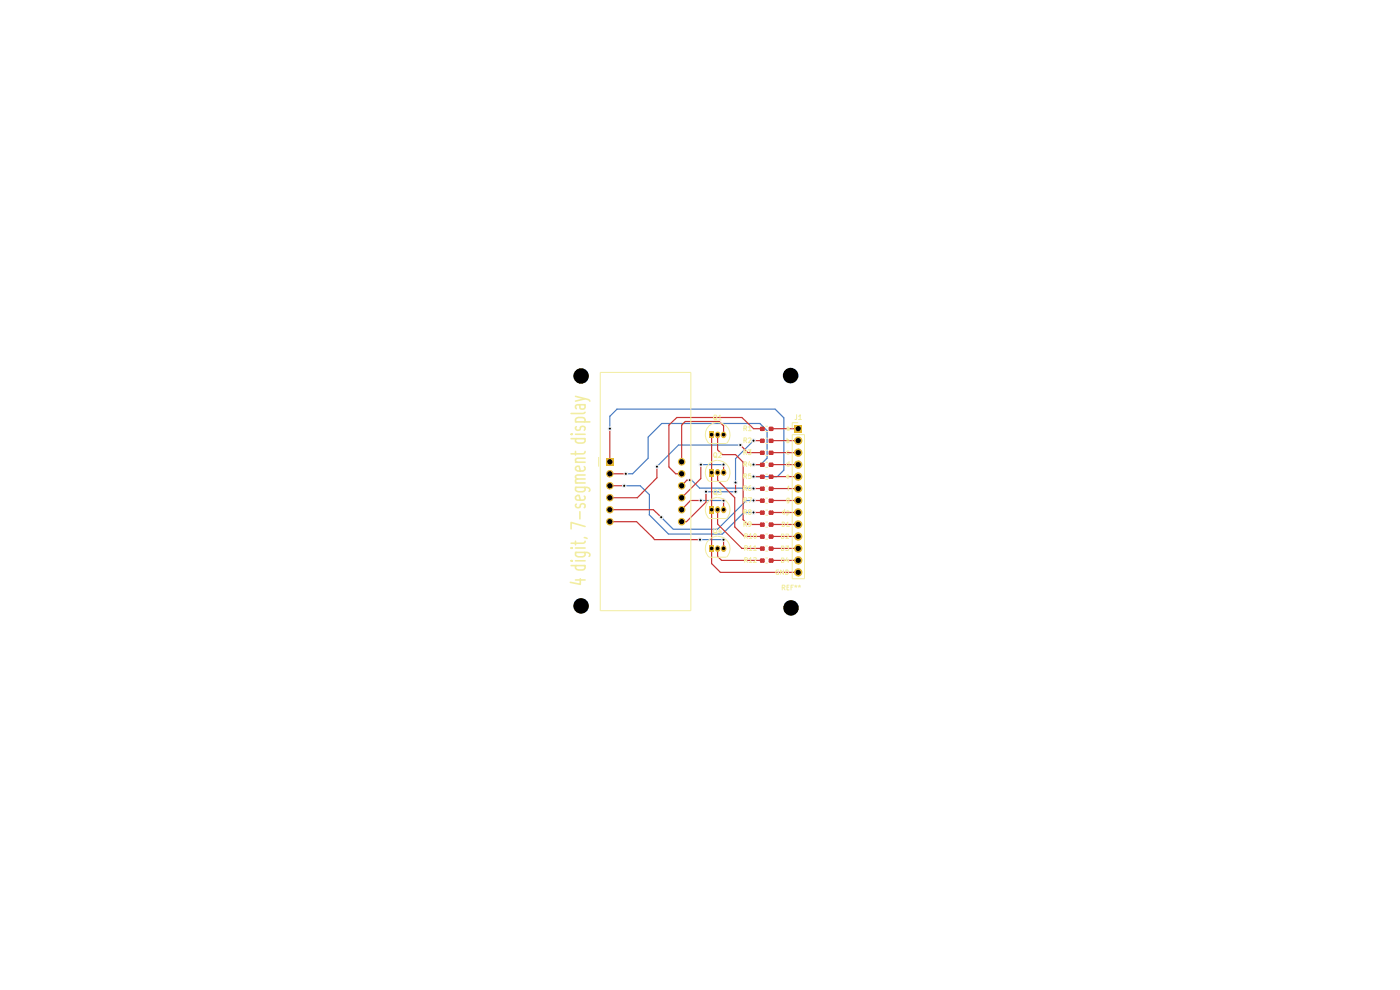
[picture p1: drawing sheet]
<svg xmlns="http://www.w3.org/2000/svg" width="297mm" height="210mm" viewBox="0 0 297 210" stroke-linecap="round" stroke-linejoin="round" font-family="sans-serif">
<path d="M129.4 90.9v-2.6l1.5-1.5h33.5l1.9 1.8v11.1l-1.4 1.4h-5M148.7 98.6h4.8M157.1 94.4h-13.2l-4.5 4.6M159.9 98.6h1.5l1.3-1.4v-5.8l-1.5-1.6h-20.8l-2.9 2.9v4.5l-3.3 3.3h-1.4M159.9 93.5l-3.9 3.8v5.1M132.4 103h3.4l2 1.9v4.3l4 4.1h11.4l4.6-4.6h2.1M146.4 101.9h.3l1.7 1.6 11.5 .1M148.5 114.5h5M148.7 106.2h4.8M149.8 104.3h6.2M159.9 106.2h-1.6l-6.1 6.1h-9.4l-2.5-2.6" fill="none" stroke="#4d7fc4" stroke-width=".25"/>
<g fill="none" stroke="#c83434" stroke-width=".25">
<path d="M129.4 90.9v7.1M139.4 99v2.3l-4.2 4.3h-5.8M148.7 98.6v2.9l-4.1 4.1M151 92.2v27.3l1.8 1.9h16.5M152.2 92.2v3.2l1 1h2.8l1.6 1.6v12.2l1.1 1.1h3M153.5 92.2v-1.9l-.9-.9h-7.2l-.8 .8v7.8M153.5 98.6v1.6M157.1 94.4l1.6 1.6h3M159.9 98.6h1.8M159.9 93.5h1.8M161.7 90.9h-1.8l-2.5-2.3h-13.8l-1.7 1.6v8.9l1.4 1.4h1.3M163.6 98.6h5.7"/>
<path d="M163.6 90.9h5.7M163.6 93.5h5.7M163.6 96h5.7M129.4 100.5h3.4M129.4 110.7h5.6l3.9 3.8h9.6M129.4 108.1h9.2l1.7 1.6M129.4 103h3M146.4 101.9h-.7l-1.1 1.1M148.7 106.2h-2.2l-1.9 1.9M149.8 104.3v2.2l-4.2 4.2h-1M152.2 100.2v1.7l3.7 3.7v6.2l2 2h3.8M152.2 108.1v3.1l5.2 5.1h4.3"/>
<path d="M152.2 116.3v1.7l.9 .9h8.6M153.5 106.2v1.9M153.5 114.5v1.8M156 102.4v1.9M159.9 103.6h1.8M159.9 106.2h1.8M159.9 108.7h1.8M159.9 101.1h1.8M163.6 103.6h5.7M163.6 106.2h5.7M163.6 108.7h5.7M163.6 111.3h5.7"/>
<path d="M163.6 113.8h5.7M163.6 116.3h5.7M163.6 118.9h5.7M163.6 101.1h5.7"/>
</g>
<path d="M163.3 100.9h.5v.4h-.5z" fill="#c83434"/>
<path d="M163.3 100.9h.5v.4h-.5z" fill="none" stroke="#c83434" stroke-width=".51"/>
<path d="M161.5 100.9h.5v.4h-.5z" fill="#c83434"/>
<path d="M161.5 100.9h.5v.4h-.5z" fill="none" stroke="#c83434" stroke-width=".51"/>
<path d="M163.3 98.4h.5v.4h-.5z" fill="#c83434"/>
<path d="M163.3 98.4h.5v.4h-.5z" fill="none" stroke="#c83434" stroke-width=".51"/>
<path d="M161.5 98.4h.5v.4h-.5z" fill="#c83434"/>
<path d="M161.5 98.4h.5v.4h-.5z" fill="none" stroke="#c83434" stroke-width=".51"/>
<path d="M163.3 95.8h.5v.5h-.5z" fill="#c83434"/>
<path d="M163.3 95.8h.5v.5h-.5z" fill="none" stroke="#c83434" stroke-width=".51"/>
<path d="M161.5 95.8h.5v.5h-.5z" fill="#c83434"/>
<path d="M161.5 95.8h.5v.5h-.5z" fill="none" stroke="#c83434" stroke-width=".51"/>
<path d="M163.3 118.7h.5v.4h-.5z" fill="#c83434"/>
<path d="M163.3 118.7h.5v.4h-.5z" fill="none" stroke="#c83434" stroke-width=".51"/>
<path d="M161.5 118.7h.5v.4h-.5z" fill="#c83434"/>
<path d="M161.5 118.7h.5v.4h-.5z" fill="none" stroke="#c83434" stroke-width=".51"/>
<path d="M163.3 116.2h.5v.4h-.5z" fill="#c83434"/>
<path d="M163.3 116.2h.5v.4h-.5z" fill="none" stroke="#c83434" stroke-width=".51"/>
<path d="M161.5 116.2h.5v.4h-.5z" fill="#c83434"/>
<path d="M161.5 116.2h.5v.4h-.5z" fill="none" stroke="#c83434" stroke-width=".51"/>
<path d="M163.3 113.6h.5v.4h-.5z" fill="#c83434"/>
<path d="M163.3 113.6h.5v.4h-.5z" fill="none" stroke="#c83434" stroke-width=".51"/>
<path d="M161.5 113.6h.5v.4h-.5z" fill="#c83434"/>
<path d="M161.5 113.6h.5v.4h-.5z" fill="none" stroke="#c83434" stroke-width=".51"/>
<path d="M163.3 108.5h.5v.5h-.5z" fill="#c83434"/>
<path d="M163.3 108.5h.5v.5h-.5z" fill="none" stroke="#c83434" stroke-width=".51"/>
<path d="M161.5 108.5h.5v.5h-.5z" fill="#c83434"/>
<path d="M161.5 108.5h.5v.5h-.5z" fill="none" stroke="#c83434" stroke-width=".51"/>
<path d="M163.3 111.1h.5v.4h-.5z" fill="#c83434"/>
<path d="M163.3 111.1h.5v.4h-.5z" fill="none" stroke="#c83434" stroke-width=".51"/>
<path d="M161.5 111.1h.5v.4h-.5z" fill="#c83434"/>
<path d="M161.5 111.1h.5v.4h-.5z" fill="none" stroke="#c83434" stroke-width=".51"/>
<path d="M163.3 106h.5v.4h-.5z" fill="#c83434"/>
<path d="M163.3 106h.5v.4h-.5z" fill="none" stroke="#c83434" stroke-width=".51"/>
<path d="M161.5 106h.5v.4h-.5z" fill="#c83434"/>
<path d="M161.5 106h.5v.4h-.5z" fill="none" stroke="#c83434" stroke-width=".51"/>
<path d="M163.3 103.5h.5v.4h-.5z" fill="#c83434"/>
<path d="M163.3 103.5h.5v.4h-.5z" fill="none" stroke="#c83434" stroke-width=".51"/>
<path d="M161.5 103.5h.5v.4h-.5z" fill="#c83434"/>
<path d="M161.5 103.5h.5v.4h-.5z" fill="none" stroke="#c83434" stroke-width=".51"/>
<path d="M163.3 93.3h.5v.4h-.5z" fill="#c83434"/>
<path d="M163.3 93.3h.5v.4h-.5z" fill="none" stroke="#c83434" stroke-width=".51"/>
<path d="M161.5 93.3h.5v.4h-.5z" fill="#c83434"/>
<path d="M161.5 93.3h.5v.4h-.5z" fill="none" stroke="#c83434" stroke-width=".51"/>
<path d="M163.3 90.8h.5v.4h-.5z" fill="#c83434"/>
<path d="M163.3 90.8h.5v.4h-.5z" fill="none" stroke="#c83434" stroke-width=".51"/>
<path d="M161.5 90.8h.5v.4h-.5z" fill="#c83434"/>
<path d="M161.5 90.8h.5v.4h-.5z" fill="none" stroke="#c83434" stroke-width=".51"/>
<path d="M152.2 107.9v.5" fill="none" stroke="#e3b72e" stroke-width="1"/>
<path d="M150.5 115.7h1v1.4h-1z" fill="#e3b72e"/>
<path d="M152.2 116.2v.4M153.5 116.2v.4" fill="none" stroke="#e3b72e" stroke-width="1"/>
<g fill="#e3b72e">
<path d="M150.5 99.5h1v1.5h-1z"/>
<path d="M150.5 91.5h1v1.5h-1z"/>
</g>
<path d="M152.2 92v.5M152.2 100v.4M153.5 92v.5M153.5 100v.4M153.5 107.9v.5" fill="none" stroke="#e3b72e" stroke-width="1"/>
<g fill="#e3b72e">
<path d="M168.5 90.1h1.7v1.7h-1.7z"/>
<path d="M128.6 97.2h1.5v1.5h-1.5z"/>
<path d="M150.5 107.4h1v1.5h-1z"/>
<circle cx="169.3" cy="103.6" r=".89"/>
<circle cx="169.3" cy="93.5" r=".89"/>
<circle cx="169.3" cy="96" r=".89"/>
<circle cx="169.3" cy="98.6" r=".89"/>
<circle cx="169.3" cy="101.1" r=".89"/>
<circle cx="169.3" cy="106.2" r=".89"/>
<circle cx="169.3" cy="108.7" r=".89"/>
<circle cx="169.3" cy="111.3" r=".89"/>
<circle cx="169.3" cy="113.8" r=".89"/>
<circle cx="169.3" cy="116.3" r=".89"/>
<circle cx="169.3" cy="118.9" r=".89"/>
<circle cx="169.3" cy="121.4" r=".89"/>
<circle cx="129.4" cy="100.5" r=".8"/>
<circle cx="129.4" cy="103" r=".8"/>
<circle cx="129.4" cy="105.6" r=".8"/>
<circle cx="129.4" cy="108.1" r=".8"/>
<circle cx="129.4" cy="110.7" r=".8"/>
<circle cx="144.6" cy="110.7" r=".8"/>
<circle cx="144.6" cy="108.1" r=".8"/>
<circle cx="144.6" cy="105.6" r=".8"/>
<circle cx="144.6" cy="103" r=".8"/>
<circle cx="144.6" cy="100.5" r=".8"/>
<circle cx="144.6" cy="98" r=".8"/>
</g>
<g fill="none" stroke="#ececec" stroke-width=".21">
<path d="M129.3 90.8l.3 .2-.1 .2-.3-.2zM139.3 98.8l.3 .2-.1 .2-.3-.2zM148.6 98.4l.3 .2-.1 .2-.3-.2zM153.4 98.4l.4 .2-.2 .2-.3-.2zM157 94.3l.3 .1-.1 .2-.3-.2zM159.8 93.3l.3 .2-.1 .2-.3-.2zM159.8 98.4l.3 .2-.1 .2-.3-.2zM132.4 102.9l.3 .2-.1 .2-.4-.2zM132.7 100.4l.3 .1-.1 .2-.3-.2zM140.2 109.6l.3 .2-.1 .2-.3-.2zM146.3 101.7l.3 .2-.1 .2-.3-.2zM148.4 114.3l.4 .2-.2 .2-.3-.2z"/>
<path d="M148.6 106l.3 .2-.1 .2-.3-.2zM149.7 104.2l.3 .2-.1 .1-.3-.1zM153.4 106l.4 .2-.2 .2-.3-.2zM153.4 114.3l.4 .2-.2 .2-.3-.2zM156 104.2l.3 .2-.1 .1-.3-.1zM156 102.2l.3 .2-.1 .2-.3-.2zM159.8 100.9l.3 .2-.1 .2-.3-.2zM159.8 103.5l.3 .2-.1 .2-.3-.2zM159.8 106l.3 .2-.1 .2-.3-.2zM159.8 108.6l.3 .2-.1 .1-.3-.1z"/>
<circle cx="129.4" cy="90.9" r=".38"/>
<circle cx="139.4" cy="99" r=".38"/>
<circle cx="148.7" cy="98.5" r=".38"/>
<circle cx="153.5" cy="98.5" r=".38"/>
<circle cx="157.1" cy="94.4" r=".38"/>
<circle cx="159.8" cy="98.5" r=".38"/>
<circle cx="159.8" cy="93.5" r=".38"/>
<circle cx="132.4" cy="103" r=".38"/>
<circle cx="132.8" cy="100.5" r=".38"/>
<circle cx="140.3" cy="109.7" r=".38"/>
<circle cx="146.4" cy="101.9" r=".38"/>
<circle cx="148.5" cy="114.5" r=".38"/>
<circle cx="148.7" cy="106.2" r=".38"/>
<circle cx="149.8" cy="104.3" r=".38"/>
<circle cx="153.5" cy="114.5" r=".38"/>
<circle cx="153.5" cy="106.2" r=".38"/>
<circle cx="156" cy="104.3" r=".38"/>
<circle cx="156" cy="102.4" r=".38"/>
<circle cx="159.8" cy="106.2" r=".38"/>
<circle cx="159.8" cy="103.6" r=".38"/>
<circle cx="159.8" cy="108.7" r=".38"/>
<circle cx="159.8" cy="101.1" r=".38"/>
</g>
<g fill="#000">
<path d="M129.3 90.7l.3 .2-.1 .2-.3-.2zM139.3 98.8l.3 .2-.1 .2-.4-.2zM148.6 98.4l.3 .2-.1 .1-.3-.1zM153.4 98.4l.3 .2-.1 .1-.3-.1zM157 94.2l.3 .2-.1 .2-.4-.2zM159.7 93.3l.4 .2-.1 .2-.4-.2zM159.7 98.4l.4 .2-.1 .1-.4-.1zM132.3 102.9l.3 .1-.1 .2-.3-.2zM132.7 100.3l.3 .2-.1 .2-.4-.2zM140.2 109.5l.3 .2-.1 .2-.3-.2zM146.3 101.7l.3 .2-.1 .1-.3-.1zM148.4 114.3l.3 .2-.1 .2-.3-.2z"/>
<path d="M148.6 106l.3 .2-.1 .2-.3-.2zM149.7 104.1l.3 .2-.1 .2-.3-.2zM153.4 106l.3 .2-.1 .2-.3-.2zM153.4 114.3l.3 .2-.1 .2-.3-.2zM155.9 104.1l.4 .2-.2 .2-.3-.2zM155.9 102.2l.4 .2-.2 .2-.3-.2zM159.7 100.9l.4 .2-.1 .2-.4-.2zM159.7 103.4l.4 .2-.1 .2-.4-.2zM159.7 106l.4 .2-.1 .2-.4-.2zM159.7 108.5l.4 .2-.1 .2-.4-.2z"/>
<circle cx="123.3" cy="79.8" r="1.65"/>
<circle cx="167.7" cy="79.7" r="1.65"/>
<circle cx="129.4" cy="98" r=".55"/>
<circle cx="144.6" cy="98" r=".55"/>
<circle cx="151" cy="92.2" r=".38"/>
<circle cx="152.2" cy="92.2" r=".38"/>
<circle cx="153.5" cy="92.2" r=".38"/>
<circle cx="169.3" cy="90.9" r=".55"/>
<circle cx="169.3" cy="96" r=".55"/>
<circle cx="169.3" cy="98.6" r=".55"/>
<circle cx="169.3" cy="93.5" r=".55"/>
<circle cx="129.4" cy="103" r=".55"/>
<circle cx="129.4" cy="108.1" r=".55"/>
<circle cx="129.4" cy="100.5" r=".55"/>
<circle cx="129.4" cy="110.7" r=".55"/>
<circle cx="129.4" cy="105.6" r=".55"/>
<circle cx="144.6" cy="103" r=".55"/>
<circle cx="144.6" cy="108.1" r=".55"/>
<circle cx="144.6" cy="100.5" r=".55"/>
<circle cx="144.6" cy="110.7" r=".55"/>
<circle cx="144.6" cy="105.6" r=".55"/>
<circle cx="151" cy="100.2" r=".38"/>
<circle cx="151" cy="108.1" r=".38"/>
<circle cx="151" cy="116.3" r=".38"/>
<circle cx="152.2" cy="100.2" r=".38"/>
<circle cx="152.2" cy="116.3" r=".38"/>
<circle cx="152.2" cy="108.1" r=".38"/>
<circle cx="153.5" cy="116.3" r=".38"/>
<circle cx="153.5" cy="108.1" r=".38"/>
<circle cx="153.5" cy="100.2" r=".38"/>
<circle cx="169.3" cy="108.7" r=".55"/>
<circle cx="169.3" cy="103.6" r=".55"/>
<circle cx="169.3" cy="111.3" r=".55"/>
<circle cx="169.3" cy="116.3" r=".55"/>
<circle cx="169.3" cy="106.2" r=".55"/>
<circle cx="169.3" cy="118.9" r=".55"/>
<circle cx="169.3" cy="101.1" r=".55"/>
<circle cx="169.3" cy="113.8" r=".55"/>
<circle cx="123.3" cy="128.5" r="1.65"/>
<circle cx="167.8" cy="128.9" r="1.65"/>
<circle cx="169.3" cy="121.4" r=".55"/>
</g>
<g fill="none" stroke="#e3b72e" stroke-width=".21">
<circle cx="129.4" cy="98" r=".55"/>
<circle cx="144.7" cy="98" r=".55"/>
<circle cx="151" cy="92.2" r=".47"/>
<circle cx="152.3" cy="92.2" r=".47"/>
<circle cx="153.5" cy="92.2" r=".47"/>
<circle cx="169.4" cy="96.1" r=".55"/>
<circle cx="169.4" cy="98.6" r=".55"/>
<circle cx="169.4" cy="91" r=".55"/>
<circle cx="169.4" cy="93.5" r=".55"/>
<circle cx="129.4" cy="105.6" r=".55"/>
<circle cx="129.4" cy="100.5" r=".55"/>
<circle cx="129.4" cy="108.2" r=".55"/>
<circle cx="129.4" cy="103.1" r=".55"/>
<circle cx="129.4" cy="110.7" r=".55"/>
<circle cx="144.7" cy="103.1" r=".55"/>
<circle cx="144.7" cy="108.2" r=".55"/>
<circle cx="144.7" cy="100.5" r=".55"/>
<circle cx="144.7" cy="105.6" r=".55"/>
<circle cx="144.7" cy="110.7" r=".55"/>
<circle cx="151" cy="100.3" r=".47"/>
<circle cx="151" cy="108.2" r=".47"/>
<circle cx="151" cy="116.4" r=".47"/>
<circle cx="152.3" cy="108.2" r=".47"/>
<circle cx="152.3" cy="116.4" r=".47"/>
<circle cx="152.3" cy="100.3" r=".47"/>
<circle cx="153.5" cy="108.2" r=".47"/>
<circle cx="153.5" cy="116.4" r=".47"/>
<circle cx="153.5" cy="100.3" r=".47"/>
<circle cx="169.4" cy="116.4" r=".55"/>
<circle cx="169.4" cy="103.7" r=".55"/>
<circle cx="169.4" cy="106.2" r=".55"/>
<circle cx="169.4" cy="108.8" r=".55"/>
<circle cx="169.4" cy="118.9" r=".55"/>
<circle cx="169.4" cy="101.1" r=".55"/>
<circle cx="169.4" cy="111.3" r=".55"/>
<circle cx="169.4" cy="113.8" r=".55"/>
<circle cx="169.4" cy="121.5" r=".55"/>
</g>
<g fill="none" stroke="#f2eda1" stroke-width=".21">
<path d="M127.3 79h19.3v50.5h-19.3zM127 96.9v2.1M150.5 94.1h3.5M151.5 96.2l.1-.2 .5 .2v.7l-.5 .1a.6 .6 0 0 1-.1-.8zM151.6 88.8h.2l.3 .4M151.6 88.1h.3l.2 .1v.7l-.5 .2a.66 .66 0 0 1 0-1zM151.6 96.8l.5 .3M152.2 97.6a2.6 2.6 0 0 0-2.4 1.7 2.6 2.6 0 0 0 .6 2.8M152.2 89.6a2.6 2.6 0 0 0-2.4 1.6 2.6 2.6 0 0 0 .6 2.8M152.3 97.7a2.6 2.6 0 0 1 2.4 1.6 2.6 2.6 0 0 1-.6 2.8M152.3 89.6a2.6 2.6 0 0 1 2.4 1.6 2.6 2.6 0 0 1-.6 2.9M152.5 88.3l.2-.2v1"/>
<path d="M152.5 96.1h.5v.3l-.6 .6h.6M152.5 89.1h.5M157.8 93.4h.5l.1-.4-.2-.1h-.4v1M157.8 98.5h.5l.1-.4-.2-.1h-.4v1M157.8 90.8h.5l.1-.3-.2-.2h-.4v1.1M157.8 95.9h.5l.1-.3-.2-.2h-.4v1M158.1 93.4l.3 .5M158.1 98.5l.3 .5M158.1 90.8l.3 .6M158.1 95.9l.3 .5M158.7 93l.5-.1 .1 .1-.6 .9h.6M158.7 90.6l.4-.3v1.1"/>
<path d="M158.7 95.4h.6l-.3 .4h.3v.5l-.1 .1h-.5M158.7 91.4h.6M159 97.9l-.3 .7h.7M159.3 98.3v.7M162.4 99.1h.5M162.4 98h.5M162.4 94.1h.5M162.4 93h.5M162.4 91.5h.5M162.4 90.4h.5M162.4 96.6h.5M162.4 95.5h.5"/>
<path d="M167 93v.9h.3l.1-.5-.2-.2-.2 .1M167 90.7l.2-.1 .2 .2v.5M167.4 95.8l-.4-.1-.1 .1v.4l.1 .2 .4-.1M167.4 98.3l-.4-.1-.1 .2v.3l.1 .2 .4-.1M167.4 90.8h-.4l-.1 .2 .1 .3 .4-.1M167.4 97.9v1M168.1 92.2h2.6v30.6h-2.6zM169 88v.9l-.3 .1M169.3 89.7h-1.2v1.2M169.4 88.3l.4-.3v1M169.4 89h.6M150.5 102.1h3.5"/>
<path d="M150.5 110h3.5M150.5 118.2h3.5M151.6 104.6l.5 .4M151.6 112.9h.2l.3 .4M151.6 112.2h.3l.2 .2v.6l-.5 .2a.66 .66 0 0 1 0-1zM151.6 103.9l.5 .2v.7h-.6a.67 .67 0 0 1 .1-.9zM152.2 105.5a2.6 2.6 0 0 0-2.4 1.6 2.6 2.6 0 0 0 .6 2.9M152.2 113.7a2.6 2.6 0 0 0-2.4 1.6 2.6 2.6 0 0 0 .6 2.9M152.3 105.6a2.6 2.6 0 0 1 2.4 1.6 2.6 2.6 0 0 1-.6 2.8M152.3 113.8a2.6 2.6 0 0 1 2.4 1.6 2.6 2.6 0 0 1-.6 2.8M152.4 103.9h.6l-.3 .4 .3 .1v.4h-.6M152.7 112.1l-.2 .8h.6"/>
<path d="M152.9 112.5v.7M157.8 108.6h.5l.1-.3-.2-.2h-.4v1M157.8 111.2h.5l.1-.4-.2-.1h-.4v1M157.8 106.1h.5l.1-.4-.2-.1h-.4v1M157.8 103.5h.5l.1-.3-.2-.2h-.4v1.1M157.8 101h.5l.1-.3-.2-.2h-.4v1M158 118.8h.5l.1-.4-.6-.1v1M158 116.2h.5l.1-.3-.6-.2v1.1M158 113.7h.5l.1-.3-.6-.2v1M158.1 108.6l.3 .5M158.1 111.2l.3 .5M158.1 106.1l.3 .5"/>
<path d="M158.1 103.5l.3 .6M158.1 101l.3 .5M158.2 118.8l.4 .5M158.2 116.2l.4 .6M158.2 113.7l.4 .5M158.7 105.6h.7l-.4 1M158.9 118.5l.4-.2v1M158.9 116l.4-.3v1.1M158.9 113.5l.4-.3v1M158.9 119.3h.6M158.9 116.8h.6M158.9 114.2h.6"/>
<path d="M159 108.5l-.3-.2 .5-.2 .1 .3-.6 .3v.3l.3 .1 .3-.1-.1-.5M159.3 103l-.4 .1-.2 .8 .3 .2 .3-.2-.1-.5-.5 .2M159.3 100.5h-.5l-.1 .5 .5-.2 .1 .5-.1 .2-.5-.1M159.3 111.1v.2h-.5l-.1-.2 .1-.4h.4a.7 .7 0 0 1-.1 1h-.3M159.9 118.4h.5v.3l-.5 .6h.5M159.9 116l.3-.3v1.1M159.9 116.8h.5M160.1 113.2l.3 .2v.6l-.2 .2a.58 .58 0 0 1-.1-1zM162.4 119.5h.5M162.4 118.4h.5M162.4 101.7h.5M162.4 100.6h.5"/>
<path d="M162.4 103.1h.5M162.4 111.8h.5M162.4 116.9h.5M162.4 115.8h.5M162.4 114.4h.5M162.4 113.3h.5M162.4 109.3h.5M162.4 108.2h.5M162.4 110.7h.5M162.4 106.8h.5M162.4 105.7h.5M162.4 104.2h.5"/>
<path d="M165.8 115.8l.5 .1 .1 .4-.2 .5h-.4zM165.8 113.3l.5 .1 .1 .4-.2 .4h-.4zM165.8 118.4h.5l.1 .5-.2 .4h-.4zM165.9 110.7h.4l.2 .2v.6l-.2 .2h-.4zM166.5 108.5h-.5v.5h.5M166.5 108v1.1M166.7 115.8h.6l-.3 .4h.3v.5h-.6M166.7 113.4h.6v.3l-.6 .5h.6M166.9 111l.2-.3v1M166.9 101.1l.5-.1-.2-.2-.3 .1v.4l.1 .1 .3-.1M166.9 111.7h.6M167 108.5h.4v.5h-.4"/>
<path d="M167 118.3l-.3 .7h.7M167 108.4v1M167 103.4h.4M167.2 118.6v.7M167.4 105.7v.8l-.1 .2h-.3M167.4 105.7h-.4l-.1 .2 .1 .4h.4M167.4 103.1h-.2v1M165.2 120.9l-.5 .1-.1 .4 .2 .4h.4v-.4h-.2M165.9 124.6l.6-.1v-.2l-.1-.2h-.5v1M166.2 120.9v.9l-.6-.9v.9M166.2 124.6l.3 .5M166.7 120.9h.3a.55 .55 0 0 1 0 .9h-.3z"/>
<path d="M167 124.5h.3M167.4 124.1h-.4v1h.4M167.8 124.5h.3M168.3 124.1h-.5v1M168.6 124.3h.5M168.7 124.5l.1-.1 .2 .1M168.8 124.1v.3M169.3 124.3h.5M169.4 124.5l.2-.1 .2 .1M169.6 124.1v.3"/>
</g>
<g fill="none" stroke="#f2eda1" stroke-width=".34">
<path d="M121.2 92.1h.2M121.2 93h2.9M122.1 84.1l2.7 .7 .3 .3M122.1 95.8v.7M122.1 98h2M122.1 92.1h2M122.1 89.5h3M122.3 93l-.2 .2v.4l.2 .2a1.63 1.63 0 0 0 1.8-.2v-.4l-.1-.2M122.3 90.5l-.2 .4a.55 .55 0 0 0 .5 .4 .55 .55 0 0 0 .5-.4 .55 .55 0 0 1 .4-.5 .55 .55 0 0 1 .6 .3l-.1 .6M122.3 89.5l-.2-.2a.61 .61 0 0 1 .6-.7h.8a.61 .61 0 0 1 .6 .7l-.1 .2M122.9 85.9l.1 .1v.4a.61 .61 0 0 0 .6 .4 .61 .61 0 0 0 .5-.4v-.4l-.1-.1M124 99l.1 .6-.4 .3h-1.2l-.4-.3 .2-.6 .6-.1 .2 1"/>
<path d="M124.1 97.2l-1.8 .1-.2 .2v.3l.3 .2M124.1 95.8l-.1 .4-.3 .1h-2.5M124.1 87.5l-.4 .2h-2.5M124.1 85.9h-1.8l-.2 .2 .2 .6M124.1 84.6l-2 .5M121.2 119h.2M121.2 116.2h.2M121.2 120h2.9M122.1 117.2h2.4a.51 .51 0 0 1 .5 .3 .51 .51 0 0 1 0 .5M122.1 103.4h2.4a.51 .51 0 0 1 .5 .3 .51 .51 0 0 1 0 .5M122.1 119h2M122.1 116.2h2"/>
<path d="M122.1 114.8v.8M122.1 102.4h2M122.3 120l-.2 .1a.61 .61 0 0 0 .6 .8h.8a.61 .61 0 0 0 .6-.8l-.1-.1M122.3 117.2l-.2 .1v.5l.2 .1a1.63 1.63 0 0 0 1.8-.1v-.5l-.1-.1M122.3 106.9l-.2 .5a.55 .55 0 0 0 .5 .3 .55 .55 0 0 0 .5-.3 .55 .55 0 0 1 .4-.5 .55 .55 0 0 1 .6 .2v.4l-.1 .2M122.3 103.4l-.2 .1v.5l.2 .1a1.63 1.63 0 0 0 1.8-.1v-.5l-.1-.1M123 108.5v1.6M124 114l.5 .2M124 105.2l.1 .2v.3l-.4 .4h-1.2l-.4-.4a.62 .62 0 0 1 .8-.6l.2 1M124.1 114.8v.2l-.4 .2h-2.5M124.1 111.7l-2.9-.9v1.4M124.1 101.6l-1.8 .1-.2 .2v.3l.3 .2"/>
<path d="M124.1 100.8h-1.8l-.2 .5 .4 .3M122.1 123h2M123.1 122.8v1.2l-2.1-.5"/>
</g>
</svg>
